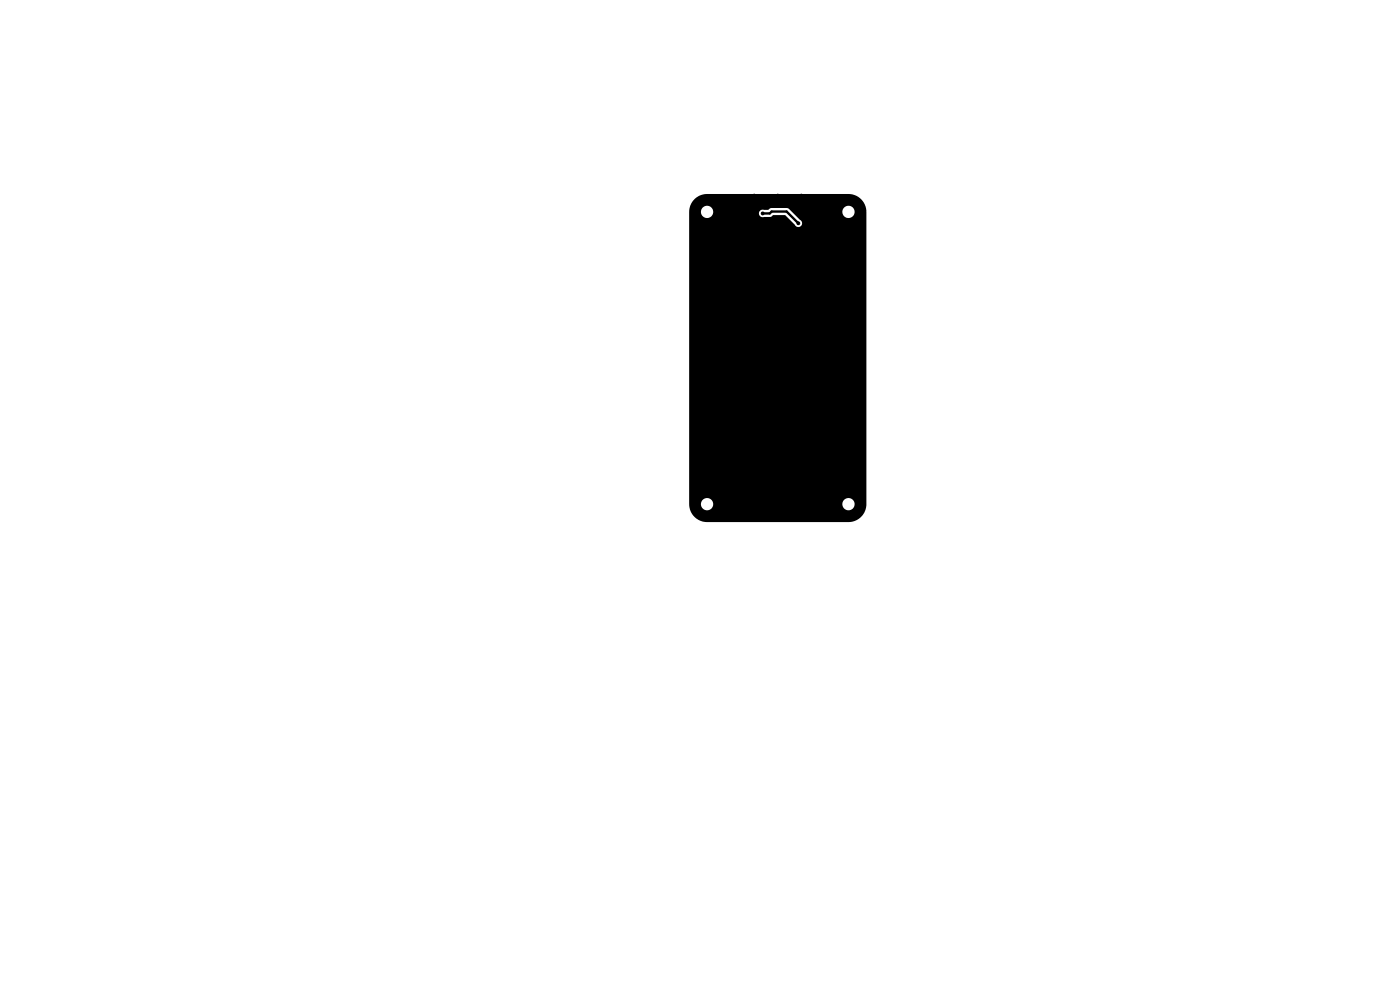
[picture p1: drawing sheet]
<svg xmlns="http://www.w3.org/2000/svg" width="297mm" height="210mm" viewBox="0 0 297 210" stroke-linecap="round" stroke-linejoin="round" font-family="sans-serif">
<g fill="#000" stroke="#000" stroke-width=".21">
<circle cx="147" cy="50" r=".3"/>
<circle cx="147" cy="45" r=".3"/>
<circle cx="147" cy="55" r=".3"/>
<circle cx="150" cy="42" r=".3"/>
<circle cx="155" cy="42" r=".3"/>
<circle cx="160" cy="41.5" r=".3"/>
<circle cx="161.8" cy="45.3" r=".3"/>
<circle cx="165" cy="41.5" r=".3"/>
<circle cx="165.6" cy="50" r=".3"/>
<circle cx="167" cy="51.4" r=".3"/>
<circle cx="169.4" cy="47.4" r=".3"/>
<circle cx="170" cy="41.5" r=".3"/>
<circle cx="170.9" cy="59.3" r=".3"/>
<circle cx="175" cy="42" r=".3"/>
<circle cx="180" cy="42" r=".3"/>
<circle cx="183" cy="45" r=".3"/>
<circle cx="183" cy="50" r=".3"/>
<circle cx="183" cy="55" r=".3"/>
<circle cx="147" cy="70" r=".3"/>
<circle cx="147" cy="65" r=".3"/>
<circle cx="147" cy="75" r=".3"/>
<circle cx="147" cy="60" r=".3"/>
<circle cx="150.2" cy="71.8" r=".3"/>
<circle cx="151.6" cy="73.2" r=".3"/>
<circle cx="153.5" cy="78.7" r=".3"/>
<circle cx="154.2" cy="69.3" r=".3"/>
<circle cx="154.7" cy="76.8" r=".3"/>
<circle cx="154.9" cy="78.9" r=".3"/>
<circle cx="156.1" cy="67.4" r=".3"/>
<circle cx="156.2" cy="70.2" r=".3"/>
<circle cx="156.6" cy="79.7" r=".3"/>
<circle cx="156.6" cy="72.1" r=".3"/>
<circle cx="156.6" cy="77.9" r=".3"/>
<circle cx="158.4" cy="70.6" r=".3"/>
<circle cx="159" cy="66.9" r=".3"/>
<circle cx="159.6" cy="69.4" r=".3"/>
<circle cx="160.1" cy="72.1" r=".3"/>
<circle cx="160.2" cy="77.8" r=".3"/>
<circle cx="160.2" cy="79.7" r=".3"/>
<circle cx="161.2" cy="65.7" r=".3"/>
<circle cx="161.2" cy="67.6" r=".3"/>
<circle cx="161.2" cy="71.1" r=".3"/>
<circle cx="162" cy="77.1" r=".3"/>
<circle cx="162.1" cy="74" r=".3"/>
<circle cx="163.3" cy="67.1" r=".3"/>
<circle cx="163.3" cy="65.7" r=".3"/>
<circle cx="164" cy="75.9" r=".3"/>
<circle cx="164.1" cy="71.7" r=".3"/>
<circle cx="165.2" cy="78.3" r=".3"/>
<circle cx="166.6" cy="72.9" r=".3"/>
<circle cx="167.2" cy="76.9" r=".3"/>
<circle cx="168.5" cy="65.9" r=".3"/>
<circle cx="168.8" cy="67.6" r=".3"/>
<circle cx="168.8" cy="71.1" r=".3"/>
<circle cx="169.7" cy="79.8" r=".3"/>
<circle cx="169.9" cy="75.1" r=".3"/>
<circle cx="169.9" cy="72.1" r=".3"/>
<circle cx="170.4" cy="69.4" r=".3"/>
<circle cx="170.7" cy="65.7" r=".3"/>
<circle cx="171.6" cy="70.6" r=".3"/>
<circle cx="172.3" cy="63.3" r=".3"/>
<circle cx="172.3" cy="60.8" r=".3"/>
<circle cx="172.5" cy="66.8" r=".3"/>
<circle cx="173.3" cy="72.1" r=".3"/>
<circle cx="173.5" cy="79.7" r=".3"/>
<circle cx="173.6" cy="77.2" r=".3"/>
<circle cx="173.9" cy="70" r=".3"/>
<circle cx="174.6" cy="66.1" r=".3"/>
<circle cx="174.7" cy="67.8" r=".3"/>
<circle cx="175" cy="79.3" r=".3"/>
<circle cx="175.3" cy="71.1" r=".3"/>
<circle cx="183" cy="70" r=".3"/>
<circle cx="183" cy="65" r=".3"/>
<circle cx="183" cy="75" r=".3"/>
<circle cx="183" cy="60" r=".3"/>
<circle cx="147" cy="95" r=".3"/>
<circle cx="147" cy="85" r=".3"/>
<circle cx="147" cy="90" r=".3"/>
<circle cx="147" cy="80" r=".3"/>
<circle cx="153.1" cy="82" r=".3"/>
<circle cx="154.9" cy="81.1" r=".3"/>
<circle cx="156.2" cy="83.1" r=".3"/>
<circle cx="157.1" cy="85.4" r=".3"/>
<circle cx="158.4" cy="81.3" r=".3"/>
<circle cx="159.5" cy="84.8" r=".3"/>
<circle cx="159.6" cy="82.6" r=".3"/>
<circle cx="161.2" cy="84.4" r=".3"/>
<circle cx="161.2" cy="80.8" r=".3"/>
<circle cx="164.2" cy="86.3" r=".3"/>
<circle cx="165.8" cy="85" r=".3"/>
<circle cx="168.7" cy="84.5" r=".3"/>
<circle cx="169" cy="86.2" r=".3"/>
<circle cx="170.6" cy="82.6" r=".3"/>
<circle cx="171.6" cy="81.5" r=".3"/>
<circle cx="171.9" cy="86.2" r=".3"/>
<circle cx="173.8" cy="82.5" r=".3"/>
<circle cx="174.2" cy="84.7" r=".3"/>
<circle cx="175.4" cy="81.7" r=".3"/>
<circle cx="183" cy="85" r=".3"/>
<circle cx="183" cy="80" r=".3"/>
<circle cx="183" cy="95" r=".3"/>
<circle cx="183" cy="90" r=".3"/>
<circle cx="147" cy="105" r=".3"/>
<circle cx="147" cy="100" r=".3"/>
<circle cx="150" cy="110" r=".3"/>
<circle cx="155" cy="110" r=".3"/>
<circle cx="160" cy="110" r=".3"/>
<circle cx="165" cy="110" r=".3"/>
<circle cx="170" cy="110" r=".3"/>
<circle cx="175" cy="110" r=".3"/>
<circle cx="180" cy="110" r=".3"/>
<circle cx="183" cy="100" r=".3"/>
<circle cx="183" cy="105" r=".3"/>
</g>
<path d="M161.8 45.3h1.5l.4-.4h3.2l2.5 2.5" fill="none" stroke="#000" stroke-width=".5"/>
<path d="M147.3 42.3a3.8 3.8 0 0 1 2.7-1.1h30a3.8 3.8 0 0 1 3.8 3.8v62a3.8 3.8 0 0 1-3.8 3.7h-30a3.8 3.8 0 0 1-3.8-3.9h2.5v.3a1.3 1.3 0 0 0 1.4 1.2 1.3 1.3 0 0 0 1.2-1.5h27.4v.3a1.3 1.3 0 0 0 2 1 1.3 1.3 0 0 0 0-2.3 1.3 1.3 0 0 0-2 1h-27.4v-.2a1.3 1.3 0 0 0-1.4-1 1.3 1.3 0 0 0-1.2 1.2h-2.5v-61.9l2.5-.1a1.3 1.3 0 0 0 1.1 1.4 1.3 1.3 0 0 0 1.5-1h9.7l.2 .6 .5 .3 1.7-.1 .6-.4h2.5l2.1 2.1a.8 .8 0 0 0 1.3 .2 .8 .8 0 0 0-.2-1.3l-1.8-1.8h10.8v.3a1.3 1.3 0 0 0 2 1 1.3 1.3 0 0 0 0-2.3 1.3 1.3 0 0 0-2 1h-10.8l-.5-.5-.5-.2h-3.3l-.6 .4h-.9a.8 .8 0 0 0-1.1 .7h-9.7a1.3 1.3 0 0 0-1.1-1.5 1.3 1.3 0 0 0-1.5 1.1h-2.5v-.2a3.8 3.8 0 0 1 1.1-2.3z" fill="#000"/>
</svg>
